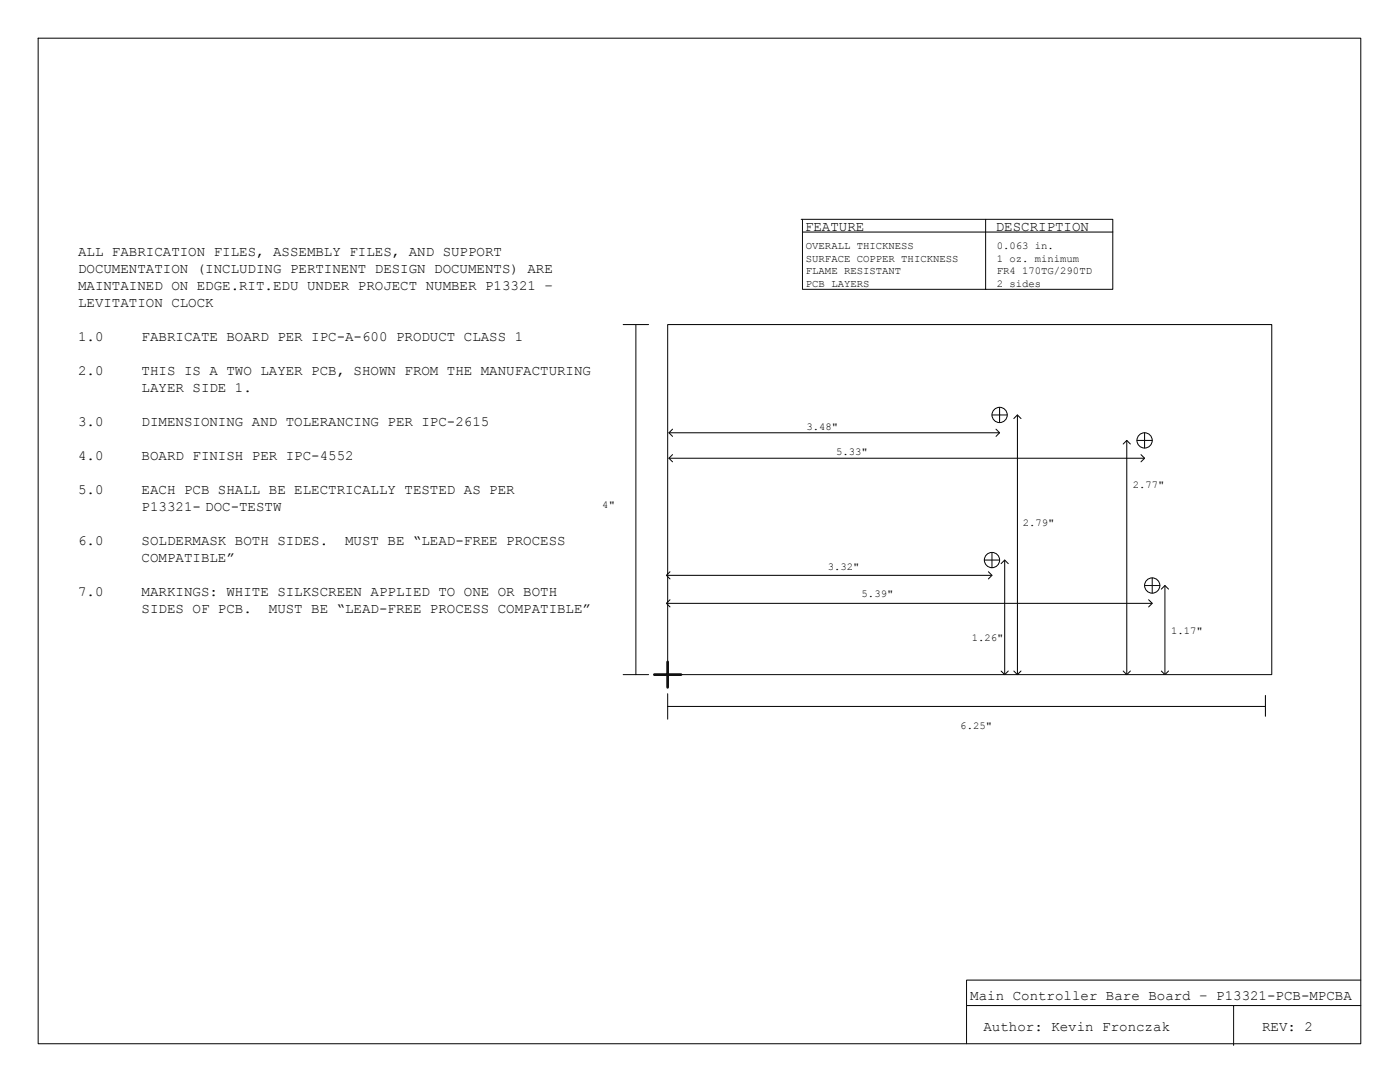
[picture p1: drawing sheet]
<svg xmlns="http://www.w3.org/2000/svg" width="280mm" height="216mm" viewBox="0 0 280 216" stroke-linecap="round" stroke-linejoin="round" font-family="sans-serif">
<defs><g id="words">
<g font-size="2.8">
<text x="160.8" y="46.1">FEATURE</text>
<text x="198.9" y="46.1">DESCRIPTION</text>
<text x="15.6" y="51.2">ALL FABRICATION FILES, ASSEMBLY FILES, AND SUPPORT</text>
<text x="15.6" y="54.5">DOCUMENTATION (INCLUDING PERTINENT DESIGN DOCUMENTS) ARE</text>
<text x="15.6" y="57.9">MAINTAINED ON EDGE.RIT.EDU UNDER PROJECT NUMBER P13321 –</text>
<text x="15.6" y="61.3">LEVITATION CLOCK</text>
<text x="15.6" y="68.1">1.0</text>
<text x="28.3" y="68.1">FABRICATE BOARD PER IPC-A-600 PRODUCT CLASS 1</text>
<text x="15.6" y="74.9">2.0</text>
<text x="28.3" y="74.9">THIS IS A TWO LAYER PCB, SHOWN FROM THE MANUFACTURING</text>
<text x="28.3" y="78.2">LAYER SIDE 1.</text>
<text x="15.6" y="85">3.0</text>
<text x="28.3" y="85">DIMENSIONING AND TOLERANCING PER IPC-2615</text>
<text x="15.6" y="91.8">4.0</text>
<text x="28.3" y="91.8">BOARD FINISH PER IPC-4552</text>
<text x="15.6" y="98.6">5.0</text>
<text x="28.3" y="98.6">EACH PCB SHALL BE ELECTRICALLY TESTED AS PER</text>
<text x="28.3" y="102">P13321- DOC-TESTW</text>
<text x="15.6" y="108.7">6.0</text>
<text x="28.3" y="108.7">SOLDERMASK BOTH SIDES.</text>
<text x="28.3" y="112.1">COMPATIBLE”</text>
<text x="68.9" y="108.7">MUST BE “LEAD-FREE PROCESS</text>
<text x="15.6" y="118.9">7.0</text>
<text x="28.3" y="118.9">MARKINGS: WHITE SILKSCREEN APPLIED TO ONE OR BOTH</text>
<text x="28.3" y="122.3">SIDES OF PCB.</text>
<text x="53.7" y="122.3">MUST BE “LEAD-FREE PROCESS COMPATIBLE”</text>
<text x="193.8" y="199.6">Main Controller Bare Board – P13321-PCB-MPCBA</text>
<text x="196.4" y="205.8">Author: Kevin Fronczak</text>
<text x="252.1" y="205.8">REV: 2</text>
</g>
<g font-size="2.1">
<text x="161" y="49.7">OVERALL THICKNESS</text>
<text x="161" y="52.2">SURFACE COPPER THICKNESS</text>
<text x="199.1" y="49.7">0.063 in.</text>
<text x="199.1" y="52.2">1 oz. minimum</text>
<text x="161" y="54.8">FLAME RESISTANT</text>
<text x="161" y="57.3">PCB LAYERS</text>
<text x="199.1" y="54.8">FR4</text>
<text x="199.1" y="57.3">2 sides</text>
<text x="204.1" y="54.8">170TG/290TD</text>
<text x="161.1" y="85.8">3.48&quot;</text>
<text x="167" y="90.9">5.33&quot;</text>
<text x="120.3" y="101.3">4&quot;</text>
<text x="226.3" y="97.4">2.77&quot;</text>
<text x="204.3" y="105">2.79&quot;</text>
<text x="165.3" y="113.7">3.32&quot;</text>
<text x="172.1" y="119.1">5.39&quot;</text>
<text x="194.1" y="127.8">1.26&quot;</text>
<text x="233.9" y="126.4">1.17&quot;</text>
<text x="191.8" y="145.5">6.25&quot;</text>
</g>
</g></defs>
<g fill="none" stroke="#000" stroke-width=".2">
<path d="M7.6 7.6h264.2v200.7h-264.2zM160 43.8h62.2v13.9h-61.9v-13.9M160.3 46.3h61.9M196.8 43.8v13.9M124.5 64.8h5M127 64.8v69.8M133.3 64.8h120.7v69.8h-120.7zM124.5 134.6h5M133.3 138.4v5.1M252.7 138.8v2.2h-119.4M252.7 141v1.9M271.8 195.6h-78.8v12.7"/>
<path d="M193 200.7h78.8M246.4 200.7v7.9"/>
</g>
<path d="M130.7 134.6h5.3M133.3 132.1v5.1" fill="none" stroke="#000" stroke-width=".53"/>
<circle cx="199.6" cy="82.8" r="1.52" fill="#fff"/>
<g fill="none" stroke="#000" stroke-width=".2">
<path d="M198.1 82.8h3.1M199.6 81.3v3"/>
<circle cx="199.6" cy="82.8" r="1.52"/>
</g>
<circle cx="228.6" cy="87.9" r="1.52" fill="#fff"/>
<g fill="none" stroke="#000" stroke-width=".2">
<path d="M227.1 87.9h3M228.6 86.4v3"/>
<circle cx="228.6" cy="87.9" r="1.52"/>
</g>
<circle cx="198.1" cy="111.8" r="1.52" fill="#fff"/>
<g fill="none" stroke="#000" stroke-width=".2">
<path d="M196.6 111.8h3M198.1 110.2v3.1"/>
<circle cx="198.1" cy="111.8" r="1.52"/>
</g>
<circle cx="230.1" cy="116.8" r="1.52" fill="#fff"/>
<g fill="none" stroke="#000" stroke-width=".2">
<path d="M133.6 86.4h66M133.6 91.4h95M134.3 85.6l-.7 .8 .7 .7M134.3 90.7l-.7 .7 .7 .8M198.9 85.6l.7 .8-.7 .7M202.5 83.5l.7-.7 .7 .7M203.2 82.8v51.8M224.3 88.6l.7-.7 .8 .7M225 87.9v46.7M227.9 90.7l.7 .7-.7 .8M133.1 114.8h65M133.8 114.1l-.7 .7 .7 .7"/>
<path d="M133.8 119.7l-.7 .7 .7 .7M197.4 114.1l.7 .7-.7 .7M199.9 112.5l.8-.7 .7 .7M200.7 111.8v22.8M228.6 116.8h3M229.4 119.7l.7 .7-.7 .7M230.1 115.3v3.1M231.9 117.6l.8-.8 .7 .8M232.7 116.8v17.8M133.1 120.4h97M199.9 133.9l.8 .7 .7-.7M202.5 133.9l.7 .7 .7-.7"/>
<path d="M224.3 133.9l.7 .7 .8-.7M231.9 133.9l.8 .7 .7-.7"/>
<circle cx="230.1" cy="116.8" r="1.52"/>
</g>
<use href="#words"/>
</svg>
